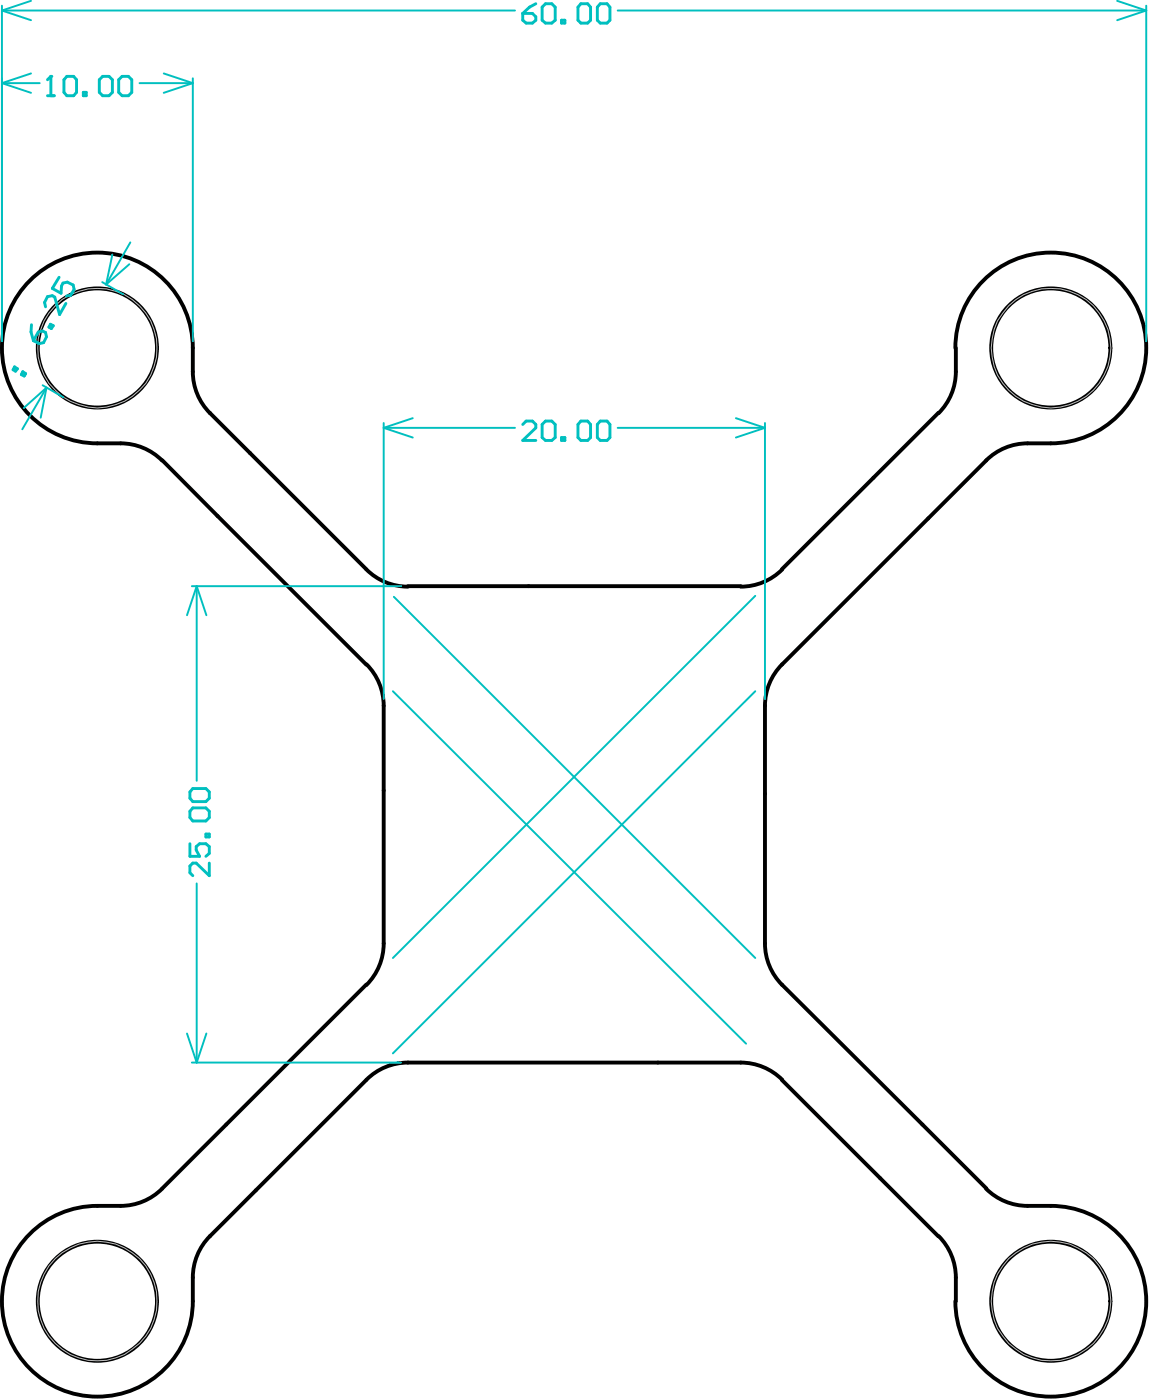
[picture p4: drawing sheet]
<svg xmlns="http://www.w3.org/2000/svg" width="100mm" height="122mm" viewBox="0 0 100 122" stroke-linecap="round" stroke-linejoin="round" font-family="sans-serif">
<g fill="none" stroke="#c0c0c0" stroke-width=".09">
<circle cx="8.5" cy="30.4" r="5.2"/>
<circle cx="91.5" cy="30.4" r="5.2"/>
<circle cx="8.5" cy="113.4" r="5.2"/>
<circle cx="91.6" cy="113.4" r="5.2"/>
</g>
<g fill="none" stroke="#000" stroke-width=".34">
<path d="M18.3 36l13.6 13.6M18.3 36a5.1 5.1 0 0 1-1.5-3.6 11.1 11.1 0 0 0-.7-5.3 8.3 8.3 0 0 0-14.5-1.4 8.3 8.3 0 0 0 6.9 13 8.1 8.1 0 0 1 4.2 .5l1.4 .9 17.8 17.8a5.1 5.1 0 0 1 1.5 3.6v20.8a5.1 5.1 0 0 1-1.5 3.6l-17.8 17.7M81.8 36l-13.7 13.6M83.2 30.3a8.3 8.3 0 0 1 8.3-8.3 8.3 8.3 0 0 1 8.4 8.3 8.3 8.3 0 0 1-8.4 8.4 8.1 8.1 0 0 0-4.2 .5l-.5 .2-.9 .7-17.8 17.8a5.1 5.1 0 0 0-1.5 3.6v20.8a5.1 5.1 0 0 0 1.5 3.6l17.8 17.7M83.3 30.3a8.1 8.1 0 0 1-.5 4.3l-.6 1-.4 .4M31.9 49.7a5.1 5.1 0 0 0 3.6 1.4M35.5 51.1h29M68.1 49.7a5.1 5.1 0 0 1-3.6 1.4M31.9 94.2l-13.6 13.6M31.9 94.1a5.1 5.1 0 0 1 3.6-1.5h29a5.1 5.1 0 0 1 3.6 1.5M68.1 94.2l13.7 13.6M14.1 103.6a5.1 5.1 0 0 1-3.6 1.5 11 11 0 0 0-5.3 .7 8.3 8.3 0 0 0-1.3 14.6 8.3 8.3 0 0 0 12.9-6.9 8.1 8.1 0 0 1 .5-4.3l.6-1 .4-.4"/>
<path d="M81.8 107.8a5.1 5.1 0 0 1 1.5 3.6v2.1M85.9 103.6a5.1 5.1 0 0 0 3.6 1.5 11 11 0 0 1 5.3 .7 8.3 8.3 0 0 1 1.3 14.6 8.3 8.3 0 0 1-12.9-6.9"/>
<circle cx="8.5" cy="30.3" r="5.2"/>
<circle cx="91.5" cy="30.3" r="5.2"/>
<circle cx="8.5" cy="113.5" r="5.2"/>
<circle cx="91.5" cy="113.5" r="5.2"/>
</g>
<g fill="none" stroke="#00bfbf" stroke-width=".17">
<path d="M.2 .5v29.2M.2 7.2l2.5 .9M.2 7.2h3.3M.2 .9l2.5 .9M.2 .9h44.7M2.7 .1l-2.5 .8M2.7 6.4l-2.5 .8M12.2 7.2h4.6M14.3 6.4l2.5 .8M16.8 6.8v22.9M16.8 7.2l-2.5 .9M53.8 .9h46.1"/>
<path d="M97.3 .1l2.6 .8M99.9 .5v29.2M99.9 .9l-2.6 .9M3.7 33.6l1.8 1M4.1 33.8l-.6 2.6M4.1 33.8l-2 1.8M4.1 33.8l-2.2 3.6M8.9 24.6l1.8 1.1M9.8 22.2l-.6 2.6M11.3 23l-2.1 1.8M11.4 21.1l-2.2 3.7M33.4 36.9v24"/>
<path d="M33.4 37.3l2.6 .8M33.4 37.3h11.5M36 36.5l-2.6 .8M53.8 37.3h12.8M64.1 36.5l2.5 .8M66.6 36.9v24M66.6 37.3l-2.5 .8M16.7 51.1h18.2M17.1 51.1l-.8 2.5M17.1 51.1v17M17.1 51.1l.9 2.5M34.3 52l31.5 31.5"/>
<path d="M65.8 52l-31.6 31.5M17.1 77v15.6M34.2 60.3l30.8 30.7M65.8 60.3l-31.6 31.5M16.3 90.1l.8 2.5M16.7 92.6h18.2M18 90.1l-.9 2.5"/>
</g>
<g fill="none" stroke="#00bfbf" stroke-width=".25">
<path d="M4.1 8.3h.6M4.4 6.7h.1M4.4 6.7v1.6M4.4 6.7l-.3 .3M5.8 6.7h.6l.3 .3v1.1l-.3 .2h-.6l-.2-.2v-1.1zM7.3 8.1h.2v.2h-.2zM8.9 6.7h.6l.3 .3v1.1l-.3 .2h-.6l-.2-.2v-1.1zM10.6 6.7h.6l.3 .3v1.1l-.3 .2h-.6l-.3-.2v-1.1zM45.5 1.2h.9l.3 .3v.3l-.3 .2h-.6l-.3-.2zM46.7 .3l-.6 .3-.6 .6M47.5 .3h.6l.3 .3v1.2l-.3 .2h-.6l-.3-.2v-1.2zM48.9 1.8h.3v.2h-.3z"/>
<path d="M50.6 .3h.6l.3 .3v1.2l-.3 .2h-.6l-.2-.2v-1.2zM52.3 .3h.6l.2 .3v1.2l-.2 .2h-.6l-.3-.2v-1.2zM1.3 32l.2 .2-.1 .2-.3-.2zM2 32.4l.2 .2-.1 .2-.2-.1zM2.7 28.3v.6l.2 .8M3.3 28.9h.4l.3 .1 .1 .4-.3 .5-.4 .1-.5-.3zM4.4 28.3l.2 .1-.1 .2-.2-.1zM5.1 24.2l-.5 .9 .7 .5 .1-.7 .1-.2 .4-.1 .5 .3 .1 .3-.3 .5-.4 .1M5.7 26.5l-.5 .9-.4-1.5-.2-.1-.5 .1-.2 .5 .1 .4M45.5 37l.3-.3h.6l.3 .3v.3l-1.2 1.1h1.2M47.5 36.7h.6l.3 .3v1.1l-.3 .3h-.6l-.3-.3v-1.1zM48.9 38.1h.3v.3h-.3z"/>
<path d="M50.6 36.7h.6l.3 .3v1.1l-.3 .3h-.6l-.2-.3v-1.1zM52.3 36.7h.6l.2 .3v1.1l-.2 .3h-.6l-.3-.3v-1.1zM16.5 73.6v1.1h.9l-.3-.6v-.3l.3-.2h.5l.3 .2v.6l-.3 .3M16.8 68.8h1.1l.3 .2v.6l-.3 .3h-1.1l-.3-.3v-.6zM16.8 70.4h1.1l.3 .3v.6l-.3 .3h-1.1l-.3-.3v-.6zM17.9 72.7h.3v.3h-.3zM18.2 75.3v1l-1.1-1h-.3l-.3 .2v.6l.3 .2"/>
</g>
</svg>
